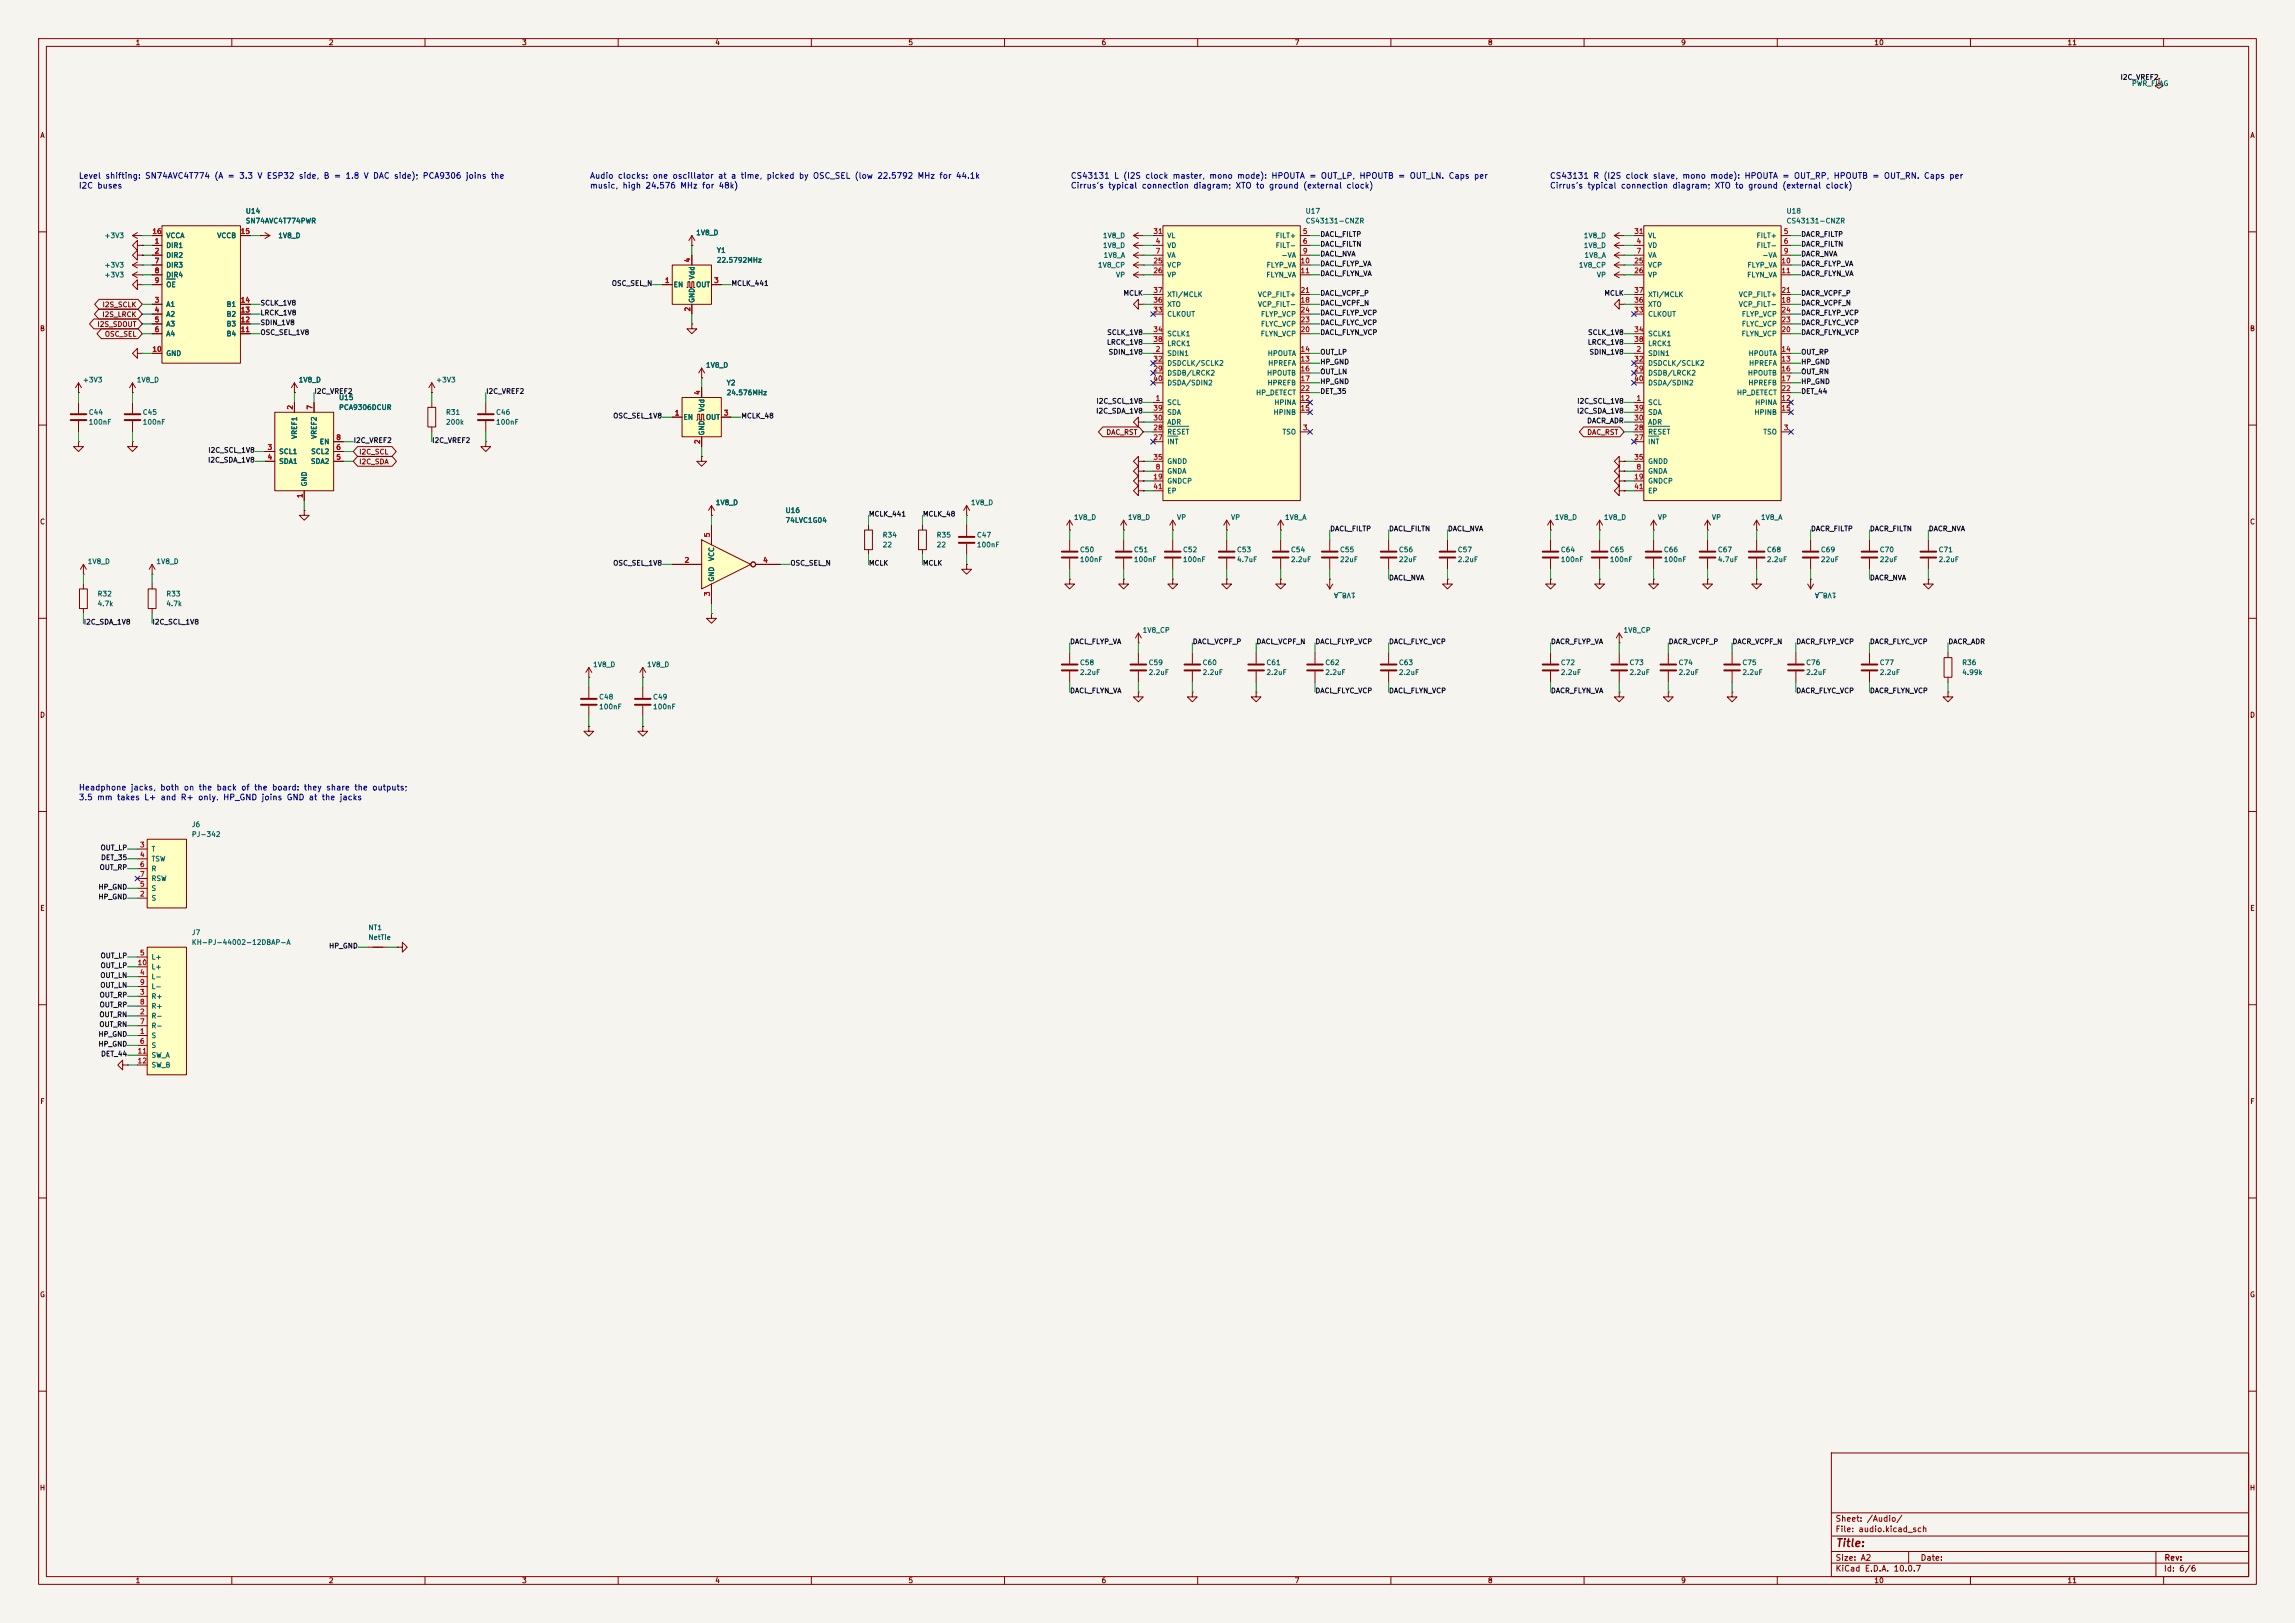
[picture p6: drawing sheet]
<svg xmlns="http://www.w3.org/2000/svg" width="594mm" height="420mm" viewBox="0 0 594 420" stroke-linecap="round" stroke-linejoin="round" font-family="sans-serif">
<defs><g id="words">
<text font-size="2" fill="#840000" x="475" y="400.8">Title:</text>
<g font-size="1.5" fill="#0000c2">
<text x="20.3" y="46.6">Level shifting: SN74AVC4T774 (A = 3.3 V ESP32 side, B = 1.8 V DAC side); PCA9306 joins the</text>
<text x="152.6" y="46.6">Audio clocks: one oscillator at a time, picked by OSC_SEL (low 22.5792 MHz for 44.1k</text>
<text x="277" y="46.6">CS43131 L (I2S clock master, mono mode): HPOUTA = OUT_LP, HPOUTB = OUT_LN. Caps per</text>
<text x="401" y="46.6">CS43131 R (I2S clock slave, mono mode): HPOUTA = OUT_RP, HPOUTB = OUT_RN. Caps per</text>
<text x="20.3" y="49.1">I2C buses</text>
<text x="152.6" y="49.1">music, high 24.576 MHz for 48k)</text>
<text x="277" y="49.1">Cirrus's typical connection diagram; XTO to ground (external clock)</text>
<text x="401" y="49.1">Cirrus's typical connection diagram; XTO to ground (external clock)</text>
<text x="20.3" y="207.4">3.5 mm takes L+ and R+ only. HP_GND joins GND at the jacks</text>
<text x="20.3" y="204.9">Headphone jacks, both on the back of the board: they share the outputs;</text>
</g>
<g font-size="1.5" fill="#840000">
<text x="475" y="394.1">Sheet: /Audio/</text>
<text x="475" y="396.8">File: audio.kicad_sch</text>
<text x="475" y="407">KiCad E.D.A. 10.0.7</text>
<text x="475" y="404.2">Size: A2</text>
<text x="497" y="404.2">Date:</text>
<text x="560" y="407">Id: 6/6</text>
<text x="560.1" y="404.2">Rev:</text>
</g>
<g font-size="1.3" fill="#840000">
<text x="35" y="12">1</text>
<text x="85" y="12">2</text>
<text x="135" y="12">3</text>
<text x="185" y="12">4</text>
<text x="235" y="12">5</text>
<text x="285" y="12">6</text>
<text x="335" y="12">7</text>
<text x="385" y="12">8</text>
<text x="435" y="12">9</text>
<text x="485" y="12">10</text>
<text x="535" y="12">11</text>
<text x="10.3" y="36">A</text>
<text x="582.3" y="36">A</text>
<text x="26.3" y="82.3">I2S_LRCK</text>
<text x="26.4" y="79.8">I2S_SCLK</text>
<text x="10.2" y="86">B</text>
<text x="25.1" y="84.9">I2S_SDOUT</text>
<text x="27" y="87.4">OSC_SEL</text>
<text x="582.2" y="86">B</text>
<text x="286.2" y="112.8">DAC_RST</text>
<text x="410.7" y="112.8">DAC_RST</text>
<text x="92.8" y="117.9">I2C_SCL</text>
<text x="92.8" y="120.4">I2C_SDA</text>
<text x="10.2" y="136">C</text>
<text x="582.2" y="136">C</text>
<text x="10.2" y="186">D</text>
<text x="582.2" y="186">D</text>
<text x="10.3" y="236">E</text>
<text x="582.3" y="236">E</text>
<text x="10.3" y="286">F</text>
<text x="582.3" y="286">F</text>
<text x="10.2" y="336">G</text>
<text x="582.2" y="336">G</text>
<text x="10.2" y="386">H</text>
<text x="582.2" y="386">H</text>
<text x="35" y="410">1</text>
<text x="85" y="410">2</text>
<text x="135" y="410">3</text>
<text x="185" y="410">4</text>
<text x="235" y="410">5</text>
<text x="285" y="410">6</text>
<text x="335" y="410">7</text>
<text x="385" y="410">8</text>
<text x="435" y="410">9</text>
<text x="485" y="410">10</text>
<text x="535" y="410">11</text>
</g>
<g font-size="1.3" fill="#0f0f0f">
<text x="548.7" y="20.9">I2C_VREF2</text>
<text x="341.6" y="61.6">DACL_FILTP</text>
<text x="341.6" y="64.1">DACL_FILTN</text>
<text x="466.1" y="61.6">DACR_FILTP</text>
<text x="466.1" y="64.1">DACR_FILTN</text>
<text x="341.6" y="69.2">DACL_FLYP_VA</text>
<text x="341.6" y="66.7">DACL_NVA</text>
<text x="341.6" y="71.7">DACL_FLYN_VA</text>
<text x="466.1" y="69.2">DACR_FLYP_VA</text>
<text x="466.1" y="71.7">DACR_FLYN_VA</text>
<text x="466.1" y="66.7">DACR_NVA</text>
<text x="158.2" y="74.3">OSC_SEL_N</text>
<text x="189.2" y="74.3">MCLK_441</text>
<text x="290.7" y="76.8">MCLK</text>
<text x="341.6" y="76.8">DACL_VCPF_P</text>
<text x="415.1" y="76.8">MCLK</text>
<text x="466.1" y="76.8">DACR_VCPF_P</text>
<text x="67.3" y="79.4">SCLK_1V8</text>
<text x="67.3" y="81.9">LRCK_1V8</text>
<text x="341.6" y="81.9">DACL_FLYP_VCP</text>
<text x="341.6" y="79.4">DACL_VCPF_N</text>
<text x="466.1" y="79.4">DACR_VCPF_N</text>
<text x="466.1" y="81.9">DACR_FLYP_VCP</text>
<text x="67.3" y="84.4">SDIN_1V8</text>
<text x="67.3" y="87">OSC_SEL_1V8</text>
<text x="286.4" y="89.5">LRCK_1V8</text>
<text x="286.4" y="87">SCLK_1V8</text>
<text x="341.6" y="87">DACL_FLYN_VCP</text>
<text x="341.6" y="84.4">DACL_FLYC_VCP</text>
<text x="410.8" y="89.5">LRCK_1V8</text>
<text x="410.9" y="87">SCLK_1V8</text>
<text x="466.1" y="84.4">DACR_FLYC_VCP</text>
<text x="466.1" y="87">DACR_FLYN_VCP</text>
<text x="286.8" y="92.1">SDIN_1V8</text>
<text x="341.6" y="94.6">HP_GND</text>
<text x="341.6" y="92.1">OUT_LP</text>
<text x="411.3" y="92.1">SDIN_1V8</text>
<text x="466.1" y="92.1">OUT_RP</text>
<text x="466.1" y="94.6">HP_GND</text>
<text x="341.6" y="97.1">OUT_LN</text>
<text x="341.6" y="99.7">HP_GND</text>
<text x="466.1" y="99.7">HP_GND</text>
<text x="466.1" y="97.1">OUT_RN</text>
<text x="81.3" y="102.2">I2C_VREF2</text>
<text x="125.7" y="102.2">I2C_VREF2</text>
<text x="283.6" y="107.3">I2C_SDA_1V8</text>
<text x="283.6" y="104.8">I2C_SCL_1V8</text>
<text x="341.6" y="102.2">DET_35</text>
<text x="408" y="107.3">I2C_SDA_1V8</text>
<text x="408.1" y="104.8">I2C_SCL_1V8</text>
<text x="466.1" y="102.2">DET_44</text>
<text x="158.6" y="108.6">OSC_SEL_1V8</text>
<text x="191.7" y="108.6">MCLK_48</text>
<text x="410.6" y="109.8">DACR_ADR</text>
<text x="53.7" y="120">I2C_SDA_1V8</text>
<text x="53.8" y="117.5">I2C_SCL_1V8</text>
<text x="91.4" y="114.9">I2C_VREF2</text>
<text x="111.7" y="114.9">I2C_VREF2</text>
<text x="224.8" y="134">MCLK_441</text>
<text x="238.7" y="134">MCLK_48</text>
<text x="344.1" y="137.8">DACL_FILTP</text>
<text x="359.4" y="137.8">DACL_FILTN</text>
<text x="374.6" y="137.8">DACL_NVA</text>
<text x="468.6" y="137.8">DACR_FILTP</text>
<text x="483.8" y="137.8">DACR_FILTN</text>
<text x="499.1" y="137.8">DACR_NVA</text>
<text x="158.6" y="146.7">OSC_SEL_1V8</text>
<text x="204.4" y="146.7">OSC_SEL_N</text>
<text x="224.8" y="146.7">MCLK</text>
<text x="238.7" y="146.7">MCLK</text>
<text x="359.4" y="150.5">DACL_NVA</text>
<text x="483.8" y="150.5">DACR_NVA</text>
<text x="21.6" y="161.9">I2C_SDA_1V8</text>
<text x="39.3" y="161.9">I2C_SCL_1V8</text>
<text x="276.8" y="167">DACL_FLYP_VA</text>
<text x="308.6" y="167">DACL_VCPF_P</text>
<text x="325.1" y="167">DACL_VCPF_N</text>
<text x="340.3" y="167">DACL_FLYP_VCP</text>
<text x="359.4" y="167">DACL_FLYC_VCP</text>
<text x="401.3" y="167">DACR_FLYP_VA</text>
<text x="431.8" y="167">DACR_VCPF_P</text>
<text x="448.3" y="167">DACR_VCPF_N</text>
<text x="464.8" y="167">DACR_FLYP_VCP</text>
<text x="483.8" y="167">DACR_FLYC_VCP</text>
<text x="504.2" y="167">DACR_ADR</text>
<text x="276.8" y="179.7">DACL_FLYN_VA</text>
<text x="340.3" y="179.7">DACL_FLYC_VCP</text>
<text x="359.4" y="179.7">DACL_FLYN_VCP</text>
<text x="401.3" y="179.7">DACR_FLYN_VA</text>
<text x="464.8" y="179.7">DACR_FLYC_VCP</text>
<text x="483.8" y="179.7">DACR_FLYN_VCP</text>
<text x="25.9" y="220.3">OUT_LP</text>
<text x="25.7" y="225.4">OUT_RP</text>
<text x="26" y="222.9">DET_35</text>
<text x="25.4" y="233">HP_GND</text>
<text x="25.4" y="230.5">HP_GND</text>
<text x="85" y="245.7">HP_GND</text>
<text x="25.9" y="250.8">OUT_LP</text>
<text x="25.9" y="248.3">OUT_LP</text>
<text x="25.8" y="253.3">OUT_LN</text>
<text x="25.8" y="255.9">OUT_LN</text>
<text x="25.6" y="263.5">OUT_RN</text>
<text x="25.7" y="258.4">OUT_RP</text>
<text x="25.7" y="261">OUT_RP</text>
<text x="25.4" y="268.6">HP_GND</text>
<text x="25.6" y="266">OUT_RN</text>
<text x="25.4" y="271.1">HP_GND</text>
<text x="26" y="273.7">DET_44</text>
</g>
<g font-size="1.3" fill="#006464">
<text x="551.7" y="22.6">PWR_FLAG</text>
<text x="63.5" y="55.6">U14</text>
<text x="63.5" y="58.1">SN74AVC4T774PWR</text>
<text x="337.8" y="55.6">U17</text>
<text x="337.8" y="58.1">CS43131-CNZR</text>
<text x="462.3" y="55.6">U18</text>
<text x="462.3" y="58.1">CS43131-CNZR</text>
<text x="26.9" y="61.9">+3V3</text>
<text x="42.9" y="64.5">DIR1</text>
<text x="42.9" y="61.9">VCCA</text>
<text x="56.1" y="61.9">VCCB</text>
<text x="71.9" y="61.9">1V8_D</text>
<text x="180.1" y="61.2">1V8_D</text>
<text x="185.4" y="65.7">Y1</text>
<text x="285.3" y="64.5">1V8_D</text>
<text x="285.3" y="61.9">1V8_D</text>
<text x="302" y="64.5">VD</text>
<text x="302" y="61.9">VL</text>
<text x="330" y="61.9">FILT+</text>
<text x="330" y="64.5">FILT-</text>
<text x="409.8" y="64.5">1V8_D</text>
<text x="409.8" y="61.9">1V8_D</text>
<text x="426.4" y="64.5">VD</text>
<text x="426.4" y="61.9">VL</text>
<text x="454.5" y="61.9">FILT+</text>
<text x="454.5" y="64.5">FILT-</text>
<text x="26.9" y="69.5">+3V3</text>
<text x="42.9" y="67">DIR2</text>
<text x="42.9" y="69.5">DIR3</text>
<text x="185.4" y="68.3">22.5792MHz</text>
<text x="284.1" y="69.5">1V8_CP</text>
<text x="285.5" y="67">1V8_A</text>
<text x="302" y="67">VA</text>
<text x="302" y="69.5">VCP</text>
<text x="327.7" y="69.5">FLYP_VA</text>
<text x="331.6" y="67">-VA</text>
<text x="408.5" y="69.5">1V8_CP</text>
<text x="410" y="67">1V8_A</text>
<text x="426.4" y="67">VA</text>
<text x="426.4" y="69.5">VCP</text>
<text x="452.1" y="69.5">FLYP_VA</text>
<text x="456" y="67">-VA</text>
<text x="26.9" y="72.1">+3V3</text>
<text x="42.9" y="72.1">DIR4</text>
<text x="42.9" y="74.6">OE</text>
<text x="174.2" y="74.6">EN</text>
<text x="180" y="72.4" transform="rotate(-90 180 72.4)">Vdd</text>
<text x="180" y="74.6">OUT</text>
<text x="288.7" y="72.1">VP</text>
<text x="302" y="72.1">VP</text>
<text x="302" y="77.2">XTI/MCLK</text>
<text x="325.4" y="77.2">VCP_FILT+</text>
<text x="327.6" y="72.1">FLYN_VA</text>
<text x="413.2" y="72.1">VP</text>
<text x="426.4" y="72.1">VP</text>
<text x="426.4" y="77.2">XTI/MCLK</text>
<text x="449.9" y="77.2">VCP_FILT+</text>
<text x="452.1" y="72.1">FLYN_VA</text>
<text x="42.9" y="79.7">A1</text>
<text x="42.9" y="82.2">A2</text>
<text x="58.5" y="82.2">B2</text>
<text x="58.5" y="79.7">B1</text>
<text x="180" y="78.5" transform="rotate(-90 180 78.5)">GND</text>
<text x="302" y="82.2">CLKOUT</text>
<text x="302" y="79.7">XTO</text>
<text x="325.4" y="79.7">VCP_FILT-</text>
<text x="326.2" y="82.2">FLYP_VCP</text>
<text x="426.4" y="82.2">CLKOUT</text>
<text x="426.4" y="79.7">XTO</text>
<text x="449.9" y="79.7">VCP_FILT-</text>
<text x="450.7" y="82.2">FLYP_VCP</text>
<text x="42.9" y="84.8">A3</text>
<text x="42.9" y="87.3">A4</text>
<text x="58.5" y="87.3">B4</text>
<text x="58.5" y="84.8">B3</text>
<text x="302" y="87.3">SCLK1</text>
<text x="302" y="89.9">LRCK1</text>
<text x="326.2" y="87.3">FLYN_VCP</text>
<text x="326.2" y="84.8">FLYC_VCP</text>
<text x="426.4" y="87.3">SCLK1</text>
<text x="426.4" y="89.9">LRCK1</text>
<text x="450.6" y="87.3">FLYN_VCP</text>
<text x="450.7" y="84.8">FLYC_VCP</text>
<text x="42.9" y="92.4">GND</text>
<text x="182.6" y="95.5">1V8_D</text>
<text x="302" y="92.4">SDIN1</text>
<text x="302" y="94.9">DSDCLK/SCLK2</text>
<text x="328" y="92.4">HPOUTA</text>
<text x="328.1" y="94.9">HPREFA</text>
<text x="426.4" y="92.4">SDIN1</text>
<text x="426.4" y="94.9">DSDCLK/SCLK2</text>
<text x="452.4" y="92.4">HPOUTA</text>
<text x="452.6" y="94.9">HPREFA</text>
<text x="21.3" y="99.3">+3V3</text>
<text x="35.3" y="99.3">1V8_D</text>
<text x="77.2" y="99.3">1V8_D</text>
<text x="112.7" y="99.3">+3V3</text>
<text x="187.9" y="100">Y2</text>
<text x="302" y="97.5">DSDB/LRCK2</text>
<text x="302" y="100">DSDA/SDIN2</text>
<text x="327.8" y="97.5">HPOUTB</text>
<text x="327.9" y="100">HPREFB</text>
<text x="426.4" y="97.5">DSDB/LRCK2</text>
<text x="426.4" y="100">DSDA/SDIN2</text>
<text x="452.3" y="97.5">HPOUTB</text>
<text x="452.4" y="100">HPREFB</text>
<text x="22.8" y="107.6">C44</text>
<text x="36.8" y="107.6">C45</text>
<text x="87.6" y="103.8">U15</text>
<text x="87.6" y="106.4">PCA9306DCUR</text>
<text x="115.3" y="107.6">R31</text>
<text x="128.3" y="107.6">C46</text>
<text x="182.6" y="106.7" transform="rotate(-90 182.6 106.7)">Vdd</text>
<text x="187.9" y="102.6">24.576MHz</text>
<text x="302" y="105.1">SCL</text>
<text x="302" y="107.6">SDA</text>
<text x="325" y="102.6">HP_DETECT</text>
<text x="329.5" y="107.6">HPINB</text>
<text x="329.7" y="105.1">HPINA</text>
<text x="426.4" y="105.1">SCL</text>
<text x="426.4" y="107.6">SDA</text>
<text x="449.4" y="102.6">HP_DETECT</text>
<text x="454" y="107.6">HPINB</text>
<text x="454.1" y="105.1">HPINA</text>
<text x="22.8" y="110.2">100nF</text>
<text x="36.8" y="110.2">100nF</text>
<text x="77.2" y="113.7" transform="rotate(-90 77.2 113.7)">VREF1</text>
<text x="82.2" y="113.7" transform="rotate(-90 82.2 113.7)">VREF2</text>
<text x="115.3" y="110.2">200k</text>
<text x="128.3" y="110.2">100nF</text>
<text x="176.8" y="108.9">EN</text>
<text x="182.6" y="112.8" transform="rotate(-90 182.6 112.8)">GND</text>
<text x="182.6" y="108.9">OUT</text>
<text x="302" y="112.7">RESET</text>
<text x="302" y="110.2">ADR</text>
<text x="331.8" y="112.7">TSO</text>
<text x="426.4" y="112.7">RESET</text>
<text x="426.4" y="110.2">ADR</text>
<text x="456.3" y="112.7">TSO</text>
<text x="72.1" y="117.8">SCL1</text>
<text x="80.4" y="117.8">SCL2</text>
<text x="82.6" y="115.3">EN</text>
<text x="302" y="115.3">INT</text>
<text x="426.4" y="115.3">INT</text>
<text x="72.1" y="120.3">SDA1</text>
<text x="80.3" y="120.3">SDA2</text>
<text x="302" y="122.9">GNDA</text>
<text x="302" y="125.4">GNDCP</text>
<text x="302" y="120.3">GNDD</text>
<text x="426.4" y="122.9">GNDA</text>
<text x="426.4" y="125.4">GNDCP</text>
<text x="426.4" y="120.3">GNDD</text>
<text x="79.7" y="126" transform="rotate(-90 79.7 126)">GND</text>
<text x="185.1" y="131">1V8_D</text>
<text x="251.2" y="131">1V8_D</text>
<text x="302" y="128">EP</text>
<text x="426.4" y="128">EP</text>
<text x="203.2" y="133">U16</text>
<text x="203.2" y="135.6">74LVC1G04</text>
<text x="277.8" y="134.8">1V8_D</text>
<text x="291.8" y="134.8">1V8_D</text>
<text x="304.5" y="134.8">VP</text>
<text x="318.5" y="134.8">VP</text>
<text x="332.5" y="134.8">1V8_A</text>
<text x="402.3" y="134.8">1V8_D</text>
<text x="415" y="134.8">1V8_D</text>
<text x="429" y="134.8">VP</text>
<text x="442.9" y="134.8">VP</text>
<text x="455.6" y="134.8">1V8_A</text>
<text x="228.3" y="139.4">R34</text>
<text x="228.3" y="141.9">22</text>
<text x="242.3" y="139.4">R35</text>
<text x="242.3" y="141.9">22</text>
<text x="252.7" y="139.4">C47</text>
<text x="252.7" y="141.9">100nF</text>
<text x="279.4" y="143.2">C50</text>
<text x="293.4" y="143.2">C51</text>
<text x="306.1" y="143.2">C52</text>
<text x="320" y="143.2">C53</text>
<text x="334" y="143.2">C54</text>
<text x="346.7" y="143.2">C55</text>
<text x="361.9" y="143.2">C56</text>
<text x="377.2" y="143.2">C57</text>
<text x="403.8" y="143.2">C64</text>
<text x="416.5" y="143.2">C65</text>
<text x="430.5" y="143.2">C66</text>
<text x="444.5" y="143.2">C67</text>
<text x="457.2" y="143.2">C68</text>
<text x="471.2" y="143.2">C69</text>
<text x="486.4" y="143.2">C70</text>
<text x="501.6" y="143.2">C71</text>
<text x="22.6" y="146.3">1V8_D</text>
<text x="40.4" y="146.3">1V8_D</text>
<text x="185.1" y="145.3" transform="rotate(-90 185.1 145.3)">VCC</text>
<text x="279.4" y="145.7">100nF</text>
<text x="293.4" y="145.7">100nF</text>
<text x="306.1" y="145.7">100nF</text>
<text x="320" y="145.7">4.7uF</text>
<text x="334" y="145.7">2.2uF</text>
<text x="346.7" y="145.7">22uF</text>
<text x="361.9" y="145.7">22uF</text>
<text x="377.2" y="145.7">2.2uF</text>
<text x="403.8" y="145.7">100nF</text>
<text x="416.5" y="145.7">100nF</text>
<text x="430.5" y="145.7">100nF</text>
<text x="444.5" y="145.7">4.7uF</text>
<text x="457.2" y="145.7">2.2uF</text>
<text x="471.2" y="145.7">22uF</text>
<text x="486.4" y="145.7">22uF</text>
<text x="501.6" y="145.7">2.2uF</text>
<text x="25.1" y="154.6">R32</text>
<text x="42.9" y="154.6">R33</text>
<text x="185.1" y="150.6" transform="rotate(-90 185.1 150.6)">GND</text>
<text x="351" y="153.1" transform="rotate(-180 351 153.1)">1V8_A</text>
<text x="475.4" y="153.1" transform="rotate(-180 475.4 153.1)">1V8_A</text>
<text x="25.1" y="157.2">4.7k</text>
<text x="42.9" y="157.2">4.7k</text>
<text x="295.6" y="164">1V8_CP</text>
<text x="420.1" y="164">1V8_CP</text>
<text x="153.4" y="172.9">1V8_D</text>
<text x="167.4" y="172.9">1V8_D</text>
<text x="279.4" y="172.4">C58</text>
<text x="297.2" y="172.4">C59</text>
<text x="311.1" y="172.4">C60</text>
<text x="327.6" y="172.4">C61</text>
<text x="342.9" y="172.4">C62</text>
<text x="361.9" y="172.4">C63</text>
<text x="403.8" y="172.4">C72</text>
<text x="421.6" y="172.4">C73</text>
<text x="434.3" y="172.4">C74</text>
<text x="450.8" y="172.4">C75</text>
<text x="467.3" y="172.4">C76</text>
<text x="486.4" y="172.4">C77</text>
<text x="507.7" y="172.4">R36</text>
<text x="279.4" y="175">2.2uF</text>
<text x="297.2" y="175">2.2uF</text>
<text x="311.1" y="175">2.2uF</text>
<text x="327.6" y="175">2.2uF</text>
<text x="342.9" y="175">2.2uF</text>
<text x="361.9" y="175">2.2uF</text>
<text x="403.8" y="175">2.2uF</text>
<text x="421.6" y="175">2.2uF</text>
<text x="434.3" y="175">2.2uF</text>
<text x="450.8" y="175">2.2uF</text>
<text x="467.3" y="175">2.2uF</text>
<text x="486.4" y="175">2.2uF</text>
<text x="507.7" y="175">4.99k</text>
<text x="154.9" y="181.3">C48</text>
<text x="154.9" y="183.8">100nF</text>
<text x="168.9" y="181.3">C49</text>
<text x="168.9" y="183.8">100nF</text>
<text x="49.5" y="214.3">J6</text>
<text x="39.1" y="220.7">T</text>
<text x="49.5" y="216.9">PJ-342</text>
<text x="39.1" y="223.2">TSW</text>
<text x="39.1" y="225.8">R</text>
<text x="39.1" y="233.4">S</text>
<text x="39.1" y="230.8">S</text>
<text x="39.1" y="228.3">RSW</text>
<text x="49.5" y="242.3">J7</text>
<text x="49.5" y="244.8">KH-PJ-44002-12DBAP-A</text>
<text x="95.2" y="241">NT1</text>
<text x="95.2" y="243.5">NetTie</text>
<text x="39.1" y="248.6">L+</text>
<text x="39.1" y="251.2">L+</text>
<text x="39.1" y="253.7">L-</text>
<text x="39.1" y="256.2">L-</text>
<text x="39.1" y="263.9">R-</text>
<text x="39.1" y="258.8">R+</text>
<text x="39.1" y="261.3">R+</text>
<text x="39.1" y="268.9">S</text>
<text x="39.1" y="266.4">R-</text>
<text x="39.1" y="271.5">S</text>
<text x="39.1" y="274">SW_A</text>
<text x="39.1" y="276.6">SW_B</text>
</g>
<g font-size="1.3" fill="#a90000">
<text x="39.3" y="60.8">16</text>
<text x="39.9" y="63.4">1</text>
<text x="39.9" y="65.9">2</text>
<text x="62.2" y="60.8">15</text>
<text x="298.4" y="60.8">31</text>
<text x="299" y="63.4">4</text>
<text x="299" y="65.9">7</text>
<text x="337.1" y="60.8">5</text>
<text x="337.1" y="63.4">6</text>
<text x="337.1" y="65.9">9</text>
<text x="422.8" y="60.8">31</text>
<text x="423.4" y="63.4">4</text>
<text x="423.4" y="65.9">7</text>
<text x="461.5" y="60.8">5</text>
<text x="461.5" y="63.4">6</text>
<text x="461.5" y="65.9">9</text>
<text x="39.9" y="68.4">7</text>
<text x="39.9" y="71">8</text>
<text x="178.9" y="68" transform="rotate(-90 178.9 68)">4</text>
<text x="298.4" y="68.4">25</text>
<text x="298.4" y="71">26</text>
<text x="336.5" y="68.4">10</text>
<text x="336.5" y="71">11</text>
<text x="422.8" y="68.4">25</text>
<text x="422.8" y="71">26</text>
<text x="460.9" y="68.4">10</text>
<text x="460.9" y="71">11</text>
<text x="39.9" y="73.5">9</text>
<text x="172" y="73.5">1</text>
<text x="184.7" y="73.5">3</text>
<text x="298.4" y="76.1">37</text>
<text x="336.5" y="76.1">21</text>
<text x="422.8" y="76.1">37</text>
<text x="460.9" y="76.1">21</text>
<text x="39.9" y="78.6">3</text>
<text x="39.9" y="81.1">4</text>
<text x="39.9" y="83.7">5</text>
<text x="62.2" y="83.7">12</text>
<text x="62.2" y="81.1">13</text>
<text x="62.2" y="78.6">14</text>
<text x="178.9" y="80.7" transform="rotate(-90 178.9 80.7)">2</text>
<text x="298.4" y="81.1">33</text>
<text x="298.4" y="78.6">36</text>
<text x="336.5" y="78.6">18</text>
<text x="336.5" y="83.7">23</text>
<text x="336.5" y="81.1">24</text>
<text x="422.8" y="81.1">33</text>
<text x="422.8" y="78.6">36</text>
<text x="460.9" y="78.6">18</text>
<text x="460.9" y="83.7">23</text>
<text x="460.9" y="81.1">24</text>
<text x="39.9" y="86.2">6</text>
<text x="62.2" y="86.2">11</text>
<text x="298.4" y="86.2">34</text>
<text x="298.4" y="88.8">38</text>
<text x="336.5" y="86.2">20</text>
<text x="422.8" y="86.2">34</text>
<text x="422.8" y="88.8">38</text>
<text x="460.9" y="86.2">20</text>
<text x="39.3" y="91.3">10</text>
<text x="298.4" y="93.8">32</text>
<text x="299" y="91.3">2</text>
<text x="336.5" y="93.8">13</text>
<text x="336.5" y="91.3">14</text>
<text x="422.8" y="93.8">32</text>
<text x="423.4" y="91.3">2</text>
<text x="460.9" y="93.8">13</text>
<text x="460.9" y="91.3">14</text>
<text x="298.4" y="96.4">29</text>
<text x="298.4" y="98.9">40</text>
<text x="336.5" y="96.4">16</text>
<text x="336.5" y="98.9">17</text>
<text x="336.5" y="101.5">22</text>
<text x="422.8" y="96.4">29</text>
<text x="422.8" y="98.9">40</text>
<text x="460.9" y="96.4">16</text>
<text x="460.9" y="98.9">17</text>
<text x="460.9" y="101.5">22</text>
<text x="76.1" y="106.1" transform="rotate(-90 76.1 106.1)">2</text>
<text x="81.1" y="106.1" transform="rotate(-90 81.1 106.1)">7</text>
<text x="174.5" y="107.8">1</text>
<text x="181.5" y="102.3" transform="rotate(-90 181.5 102.3)">4</text>
<text x="187.2" y="107.8">3</text>
<text x="298.4" y="106.5">39</text>
<text x="299" y="104">1</text>
<text x="336.5" y="104">12</text>
<text x="336.5" y="106.5">15</text>
<text x="422.8" y="106.5">39</text>
<text x="423.4" y="104">1</text>
<text x="460.9" y="104">12</text>
<text x="460.9" y="106.5">15</text>
<text x="298.4" y="111.6">28</text>
<text x="298.4" y="109.1">30</text>
<text x="337.1" y="111.6">3</text>
<text x="422.8" y="111.6">28</text>
<text x="422.8" y="109.1">30</text>
<text x="461.5" y="111.6">3</text>
<text x="69.1" y="116.7">3</text>
<text x="69.1" y="119.2">4</text>
<text x="86.9" y="119.2">5</text>
<text x="86.9" y="116.7">6</text>
<text x="86.9" y="114.2">8</text>
<text x="181.5" y="115" transform="rotate(-90 181.5 115)">2</text>
<text x="298.4" y="114.2">27</text>
<text x="298.4" y="119.2">35</text>
<text x="422.8" y="114.2">27</text>
<text x="422.8" y="119.2">35</text>
<text x="298.4" y="124.3">19</text>
<text x="299" y="121.8">8</text>
<text x="422.8" y="124.3">19</text>
<text x="423.4" y="121.8">8</text>
<text x="78.6" y="129" transform="rotate(-90 78.6 129)">1</text>
<text x="298.4" y="126.9">41</text>
<text x="422.8" y="126.9">41</text>
<text x="184" y="139.2" transform="rotate(-90 184 139.2)">5</text>
<text x="177.1" y="145.9">2</text>
<text x="197.4" y="145.9">4</text>
<text x="184" y="154.4" transform="rotate(-90 184 154.4)">3</text>
<text x="36.1" y="219.6">3</text>
<text x="36.1" y="222.1">4</text>
<text x="36.1" y="224.7">6</text>
<text x="36.1" y="227.2">7</text>
<text x="36.1" y="232.3">2</text>
<text x="36.1" y="229.7">5</text>
<text x="35.5" y="250.1">10</text>
<text x="36.1" y="247.5">5</text>
<text x="36.1" y="257.7">3</text>
<text x="36.1" y="252.6">4</text>
<text x="36.1" y="255.1">9</text>
<text x="36.1" y="262.8">2</text>
<text x="36.1" y="260.2">8</text>
<text x="36.1" y="267.8">1</text>
<text x="36.1" y="265.3">7</text>
<text x="35.5" y="272.9">11</text>
<text x="35.5" y="275.5">12</text>
<text x="36.1" y="270.4">6</text>
</g>
</g></defs>
<path d="M0 0h594v420h-594z" fill="#f5f4ef" stroke="#f5f4ef" stroke-width=".26"/>
<g fill="none" stroke="#840000" stroke-width=".26">
<path d="M10 10h574v400h-574zM12 12h570v396h-570zM60 10v2M110 10v2M160 10v2M210 10v2M260 10v2M310 10v2M360 10v2M410 10v2M460 10v2M510 10v2"/>
<path d="M560 10v2M10 60h2M67.3 61h.1M67.3 61h2.5M68.6 60.2l1.2 .8M69.8 61l-1.2 .7M582 60h2M10 110h2M582 110h2M223.8 137.2h2v5h-2zM224.8 135.9v1.3M224.8 142.2v1.3"/>
<path d="M10 160h2M582 160h2M10 210h2M582 210h2M10 260h2M582 260h2M10 310h2M582 310h2M10 360h2M474 376h108v32h-108zM582 360h2M474 397.5h108"/>
<path d="M474 391.5h108M60 408v2M110 408v2M160 408v2M210 408v2M260 408v2M310 408v2M360 408v2M410 408v2M460 408v2M474 404.5h108M474 401.5h108"/>
<path d="M494 401.5v3M510 408v2M558 401.5v6.5M560 408v2"/>
</g>
<path d="M41.9 58.4h20.3v35.6h-20.3z" fill="#ffffc2"/>
<g fill="none" stroke="#840000" stroke-width=".26">
<path d="M41.9 58.4h20.3v35.6h-20.3zM39.4 63.5h2.5M39.4 66h2.5M39.4 78.7h2.5M39.4 68.6h2.5M39.4 71.1h2.5M39.4 73.7h2.5M39.4 61h2.5M62.2 78.7h2.6M62.2 61h2.6M293.4 66h2.5M293.4 68.6h2.5"/>
<path d="M293.4 68.6l1.2 .7M293.4 66l1.2 .8M294.6 78.7v-1.2l-1.2 1.2 1.2 1.3v-1.3h1.3M294.6 67.8l-1.2 .8M294.6 65.3l-1.2 .7M295.9 68.6h.1M295.9 66h.1M295.9 78.7h.1M417.8 63.5h2.6M417.8 66h2.6M417.8 63.5l1.3 .8M417.8 66l1.3 .8"/>
<path d="M419.1 78.7v-1.2l-1.3 1.2 1.3 1.3v-1.3h1.3M419.1 62.7l-1.3 .8M419.1 65.3l-1.3 .7M420.4 78.7h.1M420.4 63.5h.1M420.4 66h.1M39.4 81.3h2.5M39.4 83.8h2.5M39.4 86.4h2.5M39.4 91.4h2.5M62.2 81.3h2.6M62.2 83.8h2.6"/>
<path d="M62.2 86.4h2.6M20.3 104.1v2.8M20.3 109v2.8M276.9 139.7v2.8M290.8 139.7v2.8M419.1 127v-1.3l-1.3 1.3 1.3 1.3v-1.3h1.3M420.4 127h.1M276.9 144.5v2.8M290.8 144.5v2.8"/>
</g>
<path d="M43.2 72.2h2.2" fill="none" stroke="#006464" stroke-width=".26"/>
<path d="M18.3 107.2h4.1M18.3 108.7h4.1M274.8 142.7h4.1M274.8 144.3h4.1M288.8 142.7h4.1M288.8 144.3h4.1" fill="none" stroke="#840000" stroke-width=".51"/>
<path d="M38.1 245.1h10.2v33h-10.2z" fill="#ffffc2"/>
<g fill="none" stroke="#840000" stroke-width=".26">
<path d="M276.9 137.2h.1M276.9 134.6l-.8 1.3M276.9 134.6l.7 1.3M276.9 134.6v2.6M303.5 137.2h.1M303.5 134.6v2.6M303.5 139.7v2.8M303.5 134.6l-.7 1.3M303.5 134.6l.8 1.3M317.5 137.2h.1M317.5 134.6l-.8 1.3M317.5 134.6l.8 1.3"/>
<path d="M317.5 134.6v2.6M317.5 139.7v2.8M331.5 137.2h.1M331.5 134.6l-.8 1.3M331.5 134.6l.7 1.3M331.5 134.6v2.6M331.5 139.7v2.8M401.3 137.2h.1M401.3 134.6l-.7 1.3M401.3 134.6l.8 1.3M401.3 134.6v2.6M401.3 139.7v2.8"/>
<path d="M414 137.2h.1M414 134.6v2.6M414 139.7v2.8M414 134.6l-.7 1.3M414 134.6l.8 1.3M276.9 149.9v1.2h1.2l-1.2 1.3-1.3-1.3h1.3M276.9 149.9h.1M290.8 149.9v1.2h1.3l-1.3 1.3-1.2-1.3h1.2M290.8 149.9h.1M303.5 149.9v1.2h1.3l-1.3 1.3-1.2-1.3h1.2M303.5 149.9h.1M303.5 144.5v2.8"/>
<path d="M317.5 149.9v1.2h1.3l-1.3 1.3-1.3-1.3h1.3M317.5 149.9h.1M317.5 144.5v2.8M331.5 149.9v1.2h1.2l-1.2 1.3-1.3-1.3h1.3M331.5 149.9h.1M331.5 144.5v2.8M401.3 149.9v1.2h1.3l-1.3 1.3-1.3-1.3h1.3M401.3 149.9h.1M401.3 144.5v2.8M414 149.9v1.2h1.3l-1.3 1.3-1.3-1.3h1.3M414 149.9h.1M414 144.5v2.8"/>
<path d="M276.9 168.9v2.8M276.9 173.7v2.8M294.6 179.1v1.2h1.3l-1.3 1.3-1.2-1.3h1.2M294.6 179.1h.1M294.6 166.4h.1M294.6 163.8v2.6M294.6 168.9v2.8M294.6 173.7v2.8M294.6 163.8l-.7 1.3M294.6 163.8l.8 1.3M308.6 179.1v1.2h1.3l-1.3 1.3-1.3-1.3h1.3M308.6 179.1h.1"/>
<path d="M308.6 168.9v2.8M308.6 173.7v2.8M325.1 179.1v1.2h1.3l-1.3 1.3-1.3-1.3h1.3M325.1 179.1h.1M325.1 168.9v2.8M325.1 173.7v2.8M35.6 257.8h2.5M35.6 252.7h2.5M35.6 247.7h2.5M35.6 255.3h2.5M35.6 250.2h2.5M38.1 245.1h10.2v33h-10.2z"/>
<path d="M95.2 245.1h5.1M102.9 245.1h1.2v-1.3l1.3 1.3-1.3 1.3v-1.3M102.9 245.1h.1M31.7 275.6v-1.3l-1.2 1.3 1.2 1.3v-1.3h1.3M33 275.6h.1M35.6 268h2.5M35.6 262.9h2.5M35.6 270.5h2.5M35.6 265.4h2.5M35.6 260.4h2.5M35.6 273.1h2.5M35.6 275.6h2.5"/>
</g>
<g fill="none" stroke="#840000" stroke-width=".51">
<path d="M301.5 142.7h4.1M301.5 144.3h4.1M315.5 142.7h4M315.5 144.3h4M329.4 142.7h4.1M329.4 144.3h4.1M399.3 142.7h4.1M399.3 144.3h4.1M412 142.7h4.1M412 144.3h4.1M274.8 172h4.1M274.8 173.5h4.1"/>
<path d="M292.6 172h4.1M292.6 173.5h4.1M306.6 172h4M306.6 173.5h4M323.1 172h4.1M323.1 173.5h4.1"/>
</g>
<path d="M38.1 217.2h10.2v17.8h-10.2z" fill="#ffffc2"/>
<g fill="none" stroke="#840000" stroke-width=".26">
<path d="M34.3 61l1.3 .7M34.3 61h2.5M34.3 71.1l1.3 .8M34.3 71.1h2.5M34.3 68.6l1.3 .7M34.3 68.6h2.5M35.6 66v-1.2l-1.3 1.2 1.3 1.3v-1.3h1.2M35.6 63.5v-1.3l-1.3 1.3 1.3 1.3v-1.3h1.2M35.6 73.7v-1.3l-1.3 1.3 1.3 1.2v-1.2h1.2M35.6 60.2l-1.3 .8M35.6 70.4l-1.3 .7M35.6 67.8l-1.3 .8"/>
<path d="M36.8 66h.1M36.8 63.5h.1M36.8 61h.1M36.8 71.1h.1M36.8 68.6h.1M36.8 73.7h.1M20.3 99.1l-.7 1.2M20.3 99.1l.8 1.2M20.3 99.1v2.5M34.3 99.1l-.8 1.2M34.3 99.1l.8 1.2M34.3 99.1v2.5"/>
<path d="M35.6 91.4v-1.2l-1.3 1.2 1.3 1.3v-1.3h1.2M36.8 91.4h.1M20.3 101.6h.1M34.3 101.6h.1M294.6 119.4v-1.3l-1.2 1.3 1.2 1.3v-1.3h1.3M294.6 109.2v-1.2l-1.2 1.2 1.2 1.3v-1.3h1.3M295.9 119.4h.1M295.9 109.2h.1M290.8 137.2h.1M290.8 134.6l-.7 1.3M290.8 134.6l.8 1.3M290.8 134.6v2.6"/>
<path d="M294.6 127v-1.3l-1.2 1.3 1.2 1.3v-1.3h1.3M294.6 124.5v-1.3l-1.2 1.3 1.2 1.2v-1.2h1.3M294.6 121.9v-1.2l-1.2 1.2 1.2 1.3v-1.3h1.3M295.9 127h.1M295.9 124.5h.1M295.9 121.9h.1M344.2 139.7v2.8M359.4 139.7v2.8M374.6 139.7v2.8M184.1 158.8v1.2h1.3l-1.3 1.3-1.2-1.3h1.2M184.1 158.8h.1M343.4 151.1l.8 1.3"/>
<path d="M344.2 149.9h.1M344.2 144.5v2.8M344.2 149.9v2.5M344.9 151.1l-.7 1.3M359.4 144.5v2.8M374.6 149.9v1.2h1.3l-1.3 1.3-1.2-1.3h1.2M374.6 149.9h.1M374.6 144.5v2.8M340.4 168.9v2.8M340.4 173.7v2.8M359.4 168.9v2.8M359.4 173.7v2.8"/>
<path d="M401.3 168.9v2.8M401.3 173.7v2.8M419.1 179.1v1.2h1.3l-1.3 1.3-1.3-1.3h1.3M419.1 179.1h.1M504.2 179.1v1.2h1.3l-1.3 1.3-1.3-1.3h1.3M504.2 179.1h.1M35.6 219.7h2.5M38.1 217.2h10.2v17.8h-10.2zM35.6 232.4h2.5M35.6 222.3h2.5M35.6 229.9h2.5M35.6 224.8h2.5"/>
<path d="M35.6 227.3h2.5"/>
</g>
<path d="M342.1 142.7h4.1M342.1 144.3h4.1M357.4 142.7h4M357.4 144.3h4M372.6 142.7h4.1M372.6 144.3h4.1M338.3 172h4.1M338.3 173.5h4.1M357.4 172h4M357.4 173.5h4M399.3 172h4.1M399.3 173.5h4.1" fill="none" stroke="#840000" stroke-width=".51"/>
<path d="M181.6 139.7l12.7 6.4-12.7 6.3z" fill="#ffffc2"/>
<g fill="none" stroke="#840000" stroke-width=".26">
<path d="M419.1 119.4v-1.3l-1.3 1.3 1.3 1.3v-1.3h1.3M420.4 119.4h.1M181.6 139.7l12.7 6.4-12.7 6.3zM184.1 135.9v5.1M174 146.1h7.6M184.1 151.1v5.1M195.6 146.1h6.3"/>
<circle cx="194.9" cy="146" r=".63"/>
</g>
<path d="M301 58.4h35.5v71.1h-35.5z" fill="#ffffc2"/>
<g fill="none" stroke="#840000" stroke-width=".26">
<path d="M301 58.4h35.5v71.1h-35.5zM293.4 63.5h2.5M293.4 61h2.5M293.4 71.1h2.5M293.4 71.1l1.2 .8M293.4 63.5l1.2 .8M293.4 61l1.2 .7M294.6 70.4l-1.2 .7M294.6 62.7l-1.2 .8M294.6 60.2l-1.2 .8M295.9 71.1h.1M295.9 63.5h.1"/>
<path d="M295.9 61h.1M298.4 63.5h2.6M298.4 61h2.6M298.4 66h2.6M298.4 68.6h2.6M298.4 71.1h2.6M298.4 78.7h2.6M298.4 76.2h2.6M336.5 63.5h2.6M336.5 61h2.6M336.5 66h2.6M336.5 68.6h2.6"/>
<path d="M336.5 71.1h2.6M336.5 78.7h2.6M336.5 76.2h2.6M417.8 61h2.6M417.8 68.6h2.6M417.8 71.1h2.6M417.8 68.6l1.3 .7M417.8 61l1.3 .7M417.8 71.1l1.3 .8M419.1 67.8l-1.3 .8M419.1 60.2l-1.3 .8M419.1 70.4l-1.3 .7"/>
<path d="M420.4 68.6h.1M420.4 61h.1M420.4 71.1h.1M298.4 91.4h2.6M298.4 94h2.6M298.4 96.5h2.6M298.4 99.1h2.6M298.4 86.4h2.6M298.4 81.3h2.6M298.4 88.9h2.6M336.5 91.4h2.6M336.5 94h2.6"/>
<path d="M336.5 96.5h2.6M336.5 99.1h2.6M336.5 86.4h2.6M336.5 83.8h2.6M336.5 81.3h2.6M20.3 114.3v1.3h1.3l-1.3 1.2-1.3-1.2h1.3M20.3 114.3h.1M34.3 114.3v1.3h1.3l-1.3 1.2-1.3-1.2h1.3M34.3 114.3h.1M34.3 104.1v2.8M34.3 109v2.8M298.4 104.1h2.6"/>
<path d="M298.4 111.8h2.6M298.4 106.7h2.6M298.4 114.3h2.6M298.4 109.2h2.6M298.4 119.4h2.6M336.5 104.1h2.6M336.5 111.8h2.6M336.5 106.7h2.6M336.5 101.6h2.6M298.4 121.9h2.6M298.4 124.5h2.6M298.4 127h2.6"/>
<path d="M419.1 124.5v-1.3l-1.3 1.3 1.3 1.2v-1.2h1.3M420.4 124.5h.1M428 137.2h.1M428 134.6l-.8 1.3M428 134.6l.8 1.3M428 134.6v2.6M428 139.7v2.8M442 137.2h.1M442 134.6l-.8 1.3M442 134.6l.7 1.3M442 134.6v2.6M442 139.7v2.8"/>
<path d="M454.7 137.2h.1M454.7 134.6l-.8 1.3M454.7 134.6l.7 1.3M454.7 134.6v2.6M454.7 139.7v2.8M428 149.9v1.2h1.3l-1.3 1.3-1.3-1.3h1.3M428 149.9h.1M428 144.5v2.8M442 149.9v1.2h1.2l-1.2 1.3-1.3-1.3h1.3M442 149.9h.1M442 144.5v2.8M454.7 149.9v1.2h1.2l-1.2 1.3-1.3-1.3h1.3"/>
<path d="M454.7 149.9h.1M454.7 144.5v2.8M448.3 179.1v1.2h1.3l-1.3 1.3-1.3-1.3h1.3M448.3 179.1h.1"/>
</g>
<path d="M302.2 112.9h2.7M302.2 110.3h5.5" fill="none" stroke="#006464" stroke-width=".26"/>
<path d="M32.3 107.2h4M32.3 108.7h4M426 142.7h4M426 144.3h4M439.9 142.7h4.1M439.9 144.3h4.1M452.6 142.7h4.1M452.6 144.3h4.1" fill="none" stroke="#840000" stroke-width=".51"/>
<path d="M71.1 106.7h15.3v20.3h-15.3z" fill="#ffffc2"/>
<g fill="none" stroke="#840000" stroke-width=".26">
<path d="M68.6 116.8h2.5M68.6 119.4h2.5M71.1 106.7h15.3v20.3h-15.3zM76.2 104.1v2.6M81.3 104.1v2.6M86.4 116.8h2.5M86.4 119.4h2.5M86.4 114.3h2.5M78.7 132.1v1.3h1.3l-1.3 1.2-1.2-1.2h1.2M78.7 132.1h.1M78.7 127v2.5M250.2 133.4h.1"/>
<path d="M250.2 130.8v2.6M250.2 135.9v2.8M250.2 130.8l-.8 1.3M250.2 130.8l.8 1.3M20.6 152.4h2v5.1h-2zM21.6 148.6h.1M21.6 146.1v2.5M21.6 151.1v1.3M21.6 157.5v1.3M21.6 146.1l-.8 1.2M21.6 146.1l.8 1.2M38.4 152.4h2v5.1h-2z"/>
<path d="M39.4 148.6h.1M39.4 146.1v2.5M39.4 151.1v1.3M39.4 157.5v1.3M39.4 146.1l-.8 1.2M39.4 146.1l.7 1.2M250.2 146.1v1.2h1.3l-1.3 1.3-1.3-1.3h1.3M250.2 146.1h.1M250.2 140.7v2.8M419.1 166.4h.1M419.1 163.8l-.8 1.3M419.1 163.8l.8 1.3"/>
<path d="M419.1 163.8v2.6M419.1 168.9v2.8M419.1 173.7v2.8M431.8 179.1v1.2h1.3l-1.3 1.3-1.3-1.3h1.3M431.8 179.1h.1M431.8 168.9v2.8M431.8 173.7v2.8M448.3 168.9v2.8M448.3 173.7v2.8"/>
</g>
<path d="M248.2 138.9h4M248.2 140.5h4M417.1 172h4M417.1 173.5h4M429.8 172h4M429.8 173.5h4M446.3 172h4M446.3 173.5h4" fill="none" stroke="#840000" stroke-width=".51"/>
<path d="M176.5 102.9h10.2v10.1h-10.2z" fill="#ffffc2"/>
<g fill="none" stroke="#840000" stroke-width=".26">
<path d="M558.8 20.3v1.3l1 .6-1 .7-1-.7 1-.6M558.8 20.3h.1M181.6 97.8h.1M181.6 95.3v2.5M181.6 95.3l-.8 1.2M181.6 95.3l.8 1.2M174 108h2.5M176.5 102.9h10.2v10.1h-10.2zM180.3 108.7h.3v-1.5h.5v1.5h.5v-1.5h.5v1.5h.3M181.6 118.1v1.3h1.3l-1.3 1.3-1.3-1.3h1.3M181.6 118.1h.1M181.6 100.3v2.6"/>
<path d="M181.6 113v2.6M186.7 108h2.5M184.1 133.4h.1M184.1 130.8l-.7 1.3M184.1 130.8l.8 1.3M184.1 130.8v2.6M419.1 121.9v-1.2l-1.3 1.2 1.3 1.3v-1.3h1.3M420.4 121.9h.1M499.1 149.9v1.2h1.3l-1.3 1.3-1.3-1.3h1.3M499.1 149.9h.1M464.8 168.9v2.8M464.8 173.7v2.8"/>
<path d="M483.9 168.9v2.8M483.9 173.7v2.8M503.2 170.2h2v5.1h-2zM504.2 168.9v1.3M504.2 175.3v1.2"/>
</g>
<path d="M462.8 172h4.1M462.8 173.5h4.1M481.8 172h4.1M481.8 173.5h4.1" fill="none" stroke="#840000" stroke-width=".51"/>
<path d="M174 68.6h10.1v10.1h-10.1z" fill="#ffffc2"/>
<g fill="none" stroke="#840000" stroke-width=".26">
<path d="M171.4 73.7h2.6M174 68.6h10.1v10.1h-10.1zM177.8 74.4h.3v-1.5h.5v1.5h.5v-1.5h.5v1.5h.2M179.1 66v2.6M179.1 78.7v2.6M184.1 73.7h2.6M179.1 83.8v1.3h1.2l-1.2 1.3-1.3-1.3h1.3M179.1 83.8h.1M468.6 139.7v2.8M483.9 139.7v2.8M499.1 139.7v2.8M467.9 151.1l.7 1.3"/>
<path d="M468.6 149.9h.1M468.6 144.5v2.8M468.6 149.9v2.5M469.4 151.1l-.8 1.3M483.9 144.5v2.8M499.1 144.5v2.8"/>
</g>
<path d="M466.6 142.7h4.1M466.6 144.3h4.1M481.8 142.7h4.1M481.8 144.3h4.1M497.1 142.7h4M497.1 144.3h4" fill="none" stroke="#840000" stroke-width=".51"/>
<path d="M425.4 58.4h35.6v71.1h-35.6z" fill="#ffffc2"/>
<g fill="none" stroke="#840000" stroke-width=".26">
<path d="M425.4 58.4h35.6v71.1h-35.6zM25.6 77.5h10.1l1.1 1.2-1.1 1.3h-10.1l-1.1-1.3zM36.8 66h.1M36.8 63.5h.1M39.4 63.5h2.5M39.4 61h2.5M39.4 66h2.5M39.4 68.6h2.5M39.4 71.1h2.5M39.4 78.7h2.5M39.4 73.7h2.5M62.2 61h2.6"/>
<path d="M62.2 78.7h2.6M67.3 61h.1M171.4 73.7h2.6M179.1 63.5h.1M179.1 61l-.8 1.2M179.1 61l.7 1.2M179.1 61v2.5M179.1 66v2.6M179.1 78.7v2.6M184.1 73.7h2.6M422.9 63.5h2.5M422.9 61h2.5"/>
<path d="M422.9 66h2.5M422.9 68.6h2.5M422.9 71.1h2.5M422.9 78.7h2.5M422.9 76.2h2.5M461 63.5h2.5M461 61h2.5M461 66h2.5M461 68.6h2.5M461 71.1h2.5M461 78.7h2.5M461 76.2h2.5"/>
<path d="M24.3 82.5h11.4l1.1 1.3-1.1 1.3h-11.4l-1.1-1.3zM25.6 80h10.1l1.1 1.3-1.1 1.3h-10.1l-1.2-1.3zM26.2 85.1h9.5l1.1 1.3-1.1 1.2h-9.5l-1.1-1.2zM39.4 91.4h2.5M39.4 86.4h2.5M39.4 83.8h2.5M39.4 81.3h2.5M62.2 86.4h2.6M62.2 83.8h2.6M62.2 81.3h2.6M76.2 99.1l-.8 1.2M76.2 99.1l.8 1.2"/>
<path d="M76.2 99.1v2.5M111.8 99.1v2.5M111.8 99.1l-.8 1.2M111.8 99.1l.7 1.2M181.6 97.8h.1M422.9 91.4h2.5M422.9 94h2.5M422.9 96.5h2.5M422.9 99.1h2.5M422.9 86.4h2.5M422.9 81.3h2.5M422.9 88.9h2.5"/>
<path d="M461 91.4h2.5M461 94h2.5M461 96.5h2.5M461 99.1h2.5M461 86.4h2.5M461 83.8h2.5M461 81.3h2.5M68.6 119.4h2.5M68.6 116.8h2.5M76.2 101.6h.1M76.2 104.1v2.6M81.3 104.1v2.6"/>
<path d="M86.4 114.3h2.5M86.4 119.4h2.5M86.4 116.8h2.5M92.6 118.1h8.9l1.1 1.3-1.1 1.3h-8.9l-1.2-1.3zM92.6 115.6h8.8l1.2 1.2-1.2 1.3h-8.8l-1.2-1.3zM110.7 105.4h2.1v5.1h-2.1zM111.8 101.6h.1M111.8 104.1v1.3M111.8 110.5v1.3M125.7 114.3v1.3h1.3l-1.3 1.2-1.2-1.2h1.2M125.7 114.3h.1M125.7 104.1v2.8"/>
<path d="M125.7 109v2.8M174 108h2.5M181.6 100.3v2.6M181.6 113v2.6M186.7 108h2.5M285.4 110.5h9.4l1.1 1.3-1.1 1.2h-9.4l-1.1-1.2zM295.9 119.4h.1M409.9 110.5h9.4l1.1 1.3-1.1 1.2h-9.4l-1.1-1.2zM420.4 119.4h.1M422.9 104.1h2.5M422.9 111.8h2.5M422.9 106.7h2.5"/>
<path d="M422.9 114.3h2.5M422.9 109.2h2.5M422.9 119.4h2.5M461 104.1h2.5M461 111.8h2.5M461 106.7h2.5M461 101.6h2.5M78.7 127v2.5M184.1 133.4h.1M184.1 135.9v5.1M237.7 137.2h2.1v5h-2.1zM238.8 135.9v1.3"/>
<path d="M295.9 121.9h.1M295.9 124.5h.1M295.9 127h.1M420.4 124.5h.1M420.4 127h.1M420.4 121.9h.1M422.9 121.9h2.5M422.9 124.5h2.5M422.9 127h2.5M174 146.1h7.6M184.1 151.1v5.1M195.6 146.1h6.3"/>
<path d="M238.8 142.2v1.3M152.4 175.3h.1M152.4 172.7v2.6M152.4 177.8v2.8M152.4 172.7l-.8 1.3M152.4 172.7l.8 1.3M166.4 175.3h.1M166.4 172.7v2.6M166.4 177.8v2.8M166.4 172.7l-.8 1.3M166.4 172.7l.7 1.3M152.4 188v1.2h1.3l-1.3 1.3-1.3-1.3h1.3"/>
<path d="M152.4 188h.1M152.4 182.6v2.8M166.4 188v1.2h1.2l-1.2 1.3-1.3-1.3h1.3M166.4 188h.1M166.4 182.6v2.8"/>
<circle cx="194.9" cy="146" r=".63"/>
</g>
<path d="M43.2 72.2h2.2M426.7 112.9h2.6M426.7 110.3h5.5" fill="none" stroke="#006464" stroke-width=".26"/>
<path d="M123.7 107.2h4.1M123.7 108.7h4.1M150.4 180.8h4M150.4 182.4h4M164.3 180.8h4.1M164.3 182.4h4.1" fill="none" stroke="#840000" stroke-width=".51"/>
<g fill="none" stroke="#009600" stroke-width=".26">
<path d="M36.8 78.7h2.6M36.8 71.1h2.6M36.8 68.6h2.6M36.8 66h2.6M36.8 63.5h2.6M36.8 61h2.6M36.8 73.7h2.6M64.8 78.7h2.5M64.8 61h2.5M168.9 73.7h2.5M179.1 63.5v2.5M186.7 73.7h2.5"/>
<path d="M295.9 78.7h2.5M295.9 76.2h2.5M295.9 71.1h2.5M295.9 68.6h2.5M295.9 66h2.5M295.9 63.5h2.5M295.9 61h2.5M339.1 78.7h2.5M339.1 76.2h2.5M339.1 71.1h2.5M339.1 68.6h2.5M339.1 66h2.5"/>
<path d="M339.1 63.5h2.5M339.1 61h2.5M420.4 78.7h2.5M420.4 76.2h2.5M420.4 71.1h2.5M420.4 68.6h2.5M420.4 66h2.5M420.4 63.5h2.5M420.4 61h2.5M463.5 78.7h2.6M463.5 76.2h2.6M463.5 71.1h2.6"/>
<path d="M463.5 68.6h2.6M463.5 66h2.6M463.5 63.5h2.6M463.5 61h2.6M36.8 91.4h2.6M36.8 83.8h2.6M36.8 86.4h2.6M36.8 81.3h2.6M64.8 83.8h2.5M64.8 86.4h2.5M64.8 81.3h2.5M179.1 81.3v2.5"/>
<path d="M181.6 97.8v2.5M295.9 91.4h2.5M295.9 86.4h2.5M295.9 88.9h2.5M339.1 91.4h2.5M339.1 83.8h2.5M339.1 86.4h2.5M339.1 94h2.5M339.1 96.5h2.5M339.1 99.1h2.5M339.1 81.3h2.5M420.4 91.4h2.5"/>
<path d="M420.4 86.4h2.5M420.4 88.9h2.5M463.5 91.4h2.6M463.5 83.8h2.6M463.5 86.4h2.6M463.5 94h2.6M463.5 96.5h2.6M463.5 99.1h2.6M463.5 81.3h2.6M20.3 101.6v2.5M20.3 111.8v2.5M34.3 101.6v2.5"/>
<path d="M34.3 111.8v2.5M66 119.4h2.6M66 116.8h2.6M76.2 101.6v2.5M81.3 101.6v2.5M88.9 119.4h2.5M88.9 114.3h2.5M88.9 116.8h2.5M111.8 101.6v2.5M111.8 111.8v2.5M125.7 101.6v2.5M125.7 111.8v2.5"/>
<path d="M171.4 108h2.6M181.6 115.6v2.5M189.2 108h2.6M295.9 119.4h2.5M295.9 111.8h2.5M295.9 104.1h2.5M295.9 106.7h2.5M295.9 109.2h2.5M339.1 101.6h2.5M420.4 119.4h2.5M420.4 111.8h2.5M420.4 104.1h2.5"/>
<path d="M420.4 106.7h2.5M420.4 109.2h2.5M463.5 101.6h2.6M78.7 129.5v2.6M184.1 133.4v2.5M224.8 133.4v2.5M238.8 133.4v2.5M250.2 133.4v2.5M276.9 137.2v2.5M290.8 137.2v2.5M295.9 121.9h2.5M295.9 127h2.5"/>
<path d="M295.9 124.5h2.5M303.5 137.2v2.5M317.5 137.2v2.5M331.5 137.2v2.5M344.2 137.2v2.5M359.4 137.2v2.5M374.6 137.2v2.5M401.3 137.2v2.5M414 137.2v2.5M420.4 121.9h2.5M420.4 127h2.5M420.4 124.5h2.5"/>
<path d="M428 137.2v2.5M442 137.2v2.5M454.7 137.2v2.5M468.6 137.2v2.5M483.9 137.2v2.5M499.1 137.2v2.5M21.6 148.6v2.5M21.6 158.8v2.5M39.4 148.6v2.5M39.4 158.8v2.5M171.4 146.1h2.6M184.1 156.2v2.6"/>
<path d="M201.9 146.1h2.6M224.8 143.5v2.6M238.8 143.5v2.6M250.2 143.5v2.6M276.9 147.3v2.6M290.8 147.3v2.6M303.5 147.3v2.6M317.5 147.3v2.6M331.5 147.3v2.6M344.2 147.3v2.6M359.4 147.3v2.6M374.6 147.3v2.6"/>
<path d="M401.3 147.3v2.6M414 147.3v2.6M428 147.3v2.6M442 147.3v2.6M454.7 147.3v2.6M468.6 147.3v2.6M483.9 147.3v2.6M499.1 147.3v2.6M152.4 175.3v2.5M166.4 175.3v2.5M276.9 166.4v2.5M276.9 176.5v2.6"/>
<path d="M294.6 166.4v2.5M294.6 176.5v2.6M308.6 166.4v2.5M308.6 176.5v2.6M325.1 166.4v2.5M325.1 176.5v2.6M340.4 166.4v2.5M340.4 176.5v2.6M359.4 166.4v2.5M359.4 176.5v2.6M401.3 166.4v2.5M401.3 176.5v2.6"/>
<path d="M419.1 166.4v2.5M419.1 176.5v2.6M431.8 166.4v2.5M431.8 176.5v2.6M448.3 166.4v2.5M448.3 176.5v2.6M464.8 166.4v2.5M464.8 176.5v2.6M483.9 166.4v2.5M483.9 176.5v2.6M504.2 166.4v2.5M504.2 176.5v2.6"/>
<path d="M152.4 185.4v2.6M166.4 185.4v2.6M33 219.7h2.6M33 229.9h2.6M33 232.4h2.6M33 224.8h2.6M33 222.3h2.6M33 247.7h2.6M33 250.2h2.6M33 257.8h2.6M33 255.3h2.6M33 252.7h2.6"/>
<path d="M92.7 245.1h2.5M100.3 245.1h2.6M33 268h2.6M33 273.1h2.6M33 270.5h2.6M33 265.4h2.6M33 262.9h2.6M33 260.4h2.6M33 275.6h2.6"/>
</g>
<g fill="none" stroke="#000084" stroke-width=".26">
<path d="M297.8 98.5l1.3 1.2M297.8 93.4l1.3 1.2M297.8 95.9l1.3 1.2M297.8 80.7l1.3 1.2M299.1 98.5l-1.3 1.2M299.1 93.4l-1.3 1.2M299.1 95.9l-1.3 1.2M299.1 80.7l-1.3 1.2M422.3 80.7l1.2 1.2M422.3 93.4l1.2 1.2M422.3 95.9l1.2 1.2M422.3 98.5l1.2 1.2"/>
<path d="M423.5 80.7l-1.2 1.2M423.5 93.4l-1.2 1.2M423.5 95.9l-1.2 1.2M423.5 98.5l-1.2 1.2M297.8 113.7l1.3 1.2M299.1 113.7l-1.3 1.2M338.5 103.5l1.2 1.2M338.5 106.1l1.2 1.2M338.5 111.2l1.2 1.2M339.7 103.5l-1.2 1.2M339.7 106.1l-1.2 1.2M339.7 111.2l-1.2 1.2"/>
<path d="M422.3 113.7l1.2 1.2M423.5 113.7l-1.2 1.2M462.9 106.1l1.3 1.2M462.9 111.2l1.3 1.2M462.9 103.5l1.3 1.2M464.2 106.1l-1.3 1.2M464.2 111.2l-1.3 1.2M464.2 103.5l-1.3 1.2M35 226.7l1.2 1.2M36.2 226.7l-1.2 1.2"/>
</g>
<use href="#words"/>
</svg>
